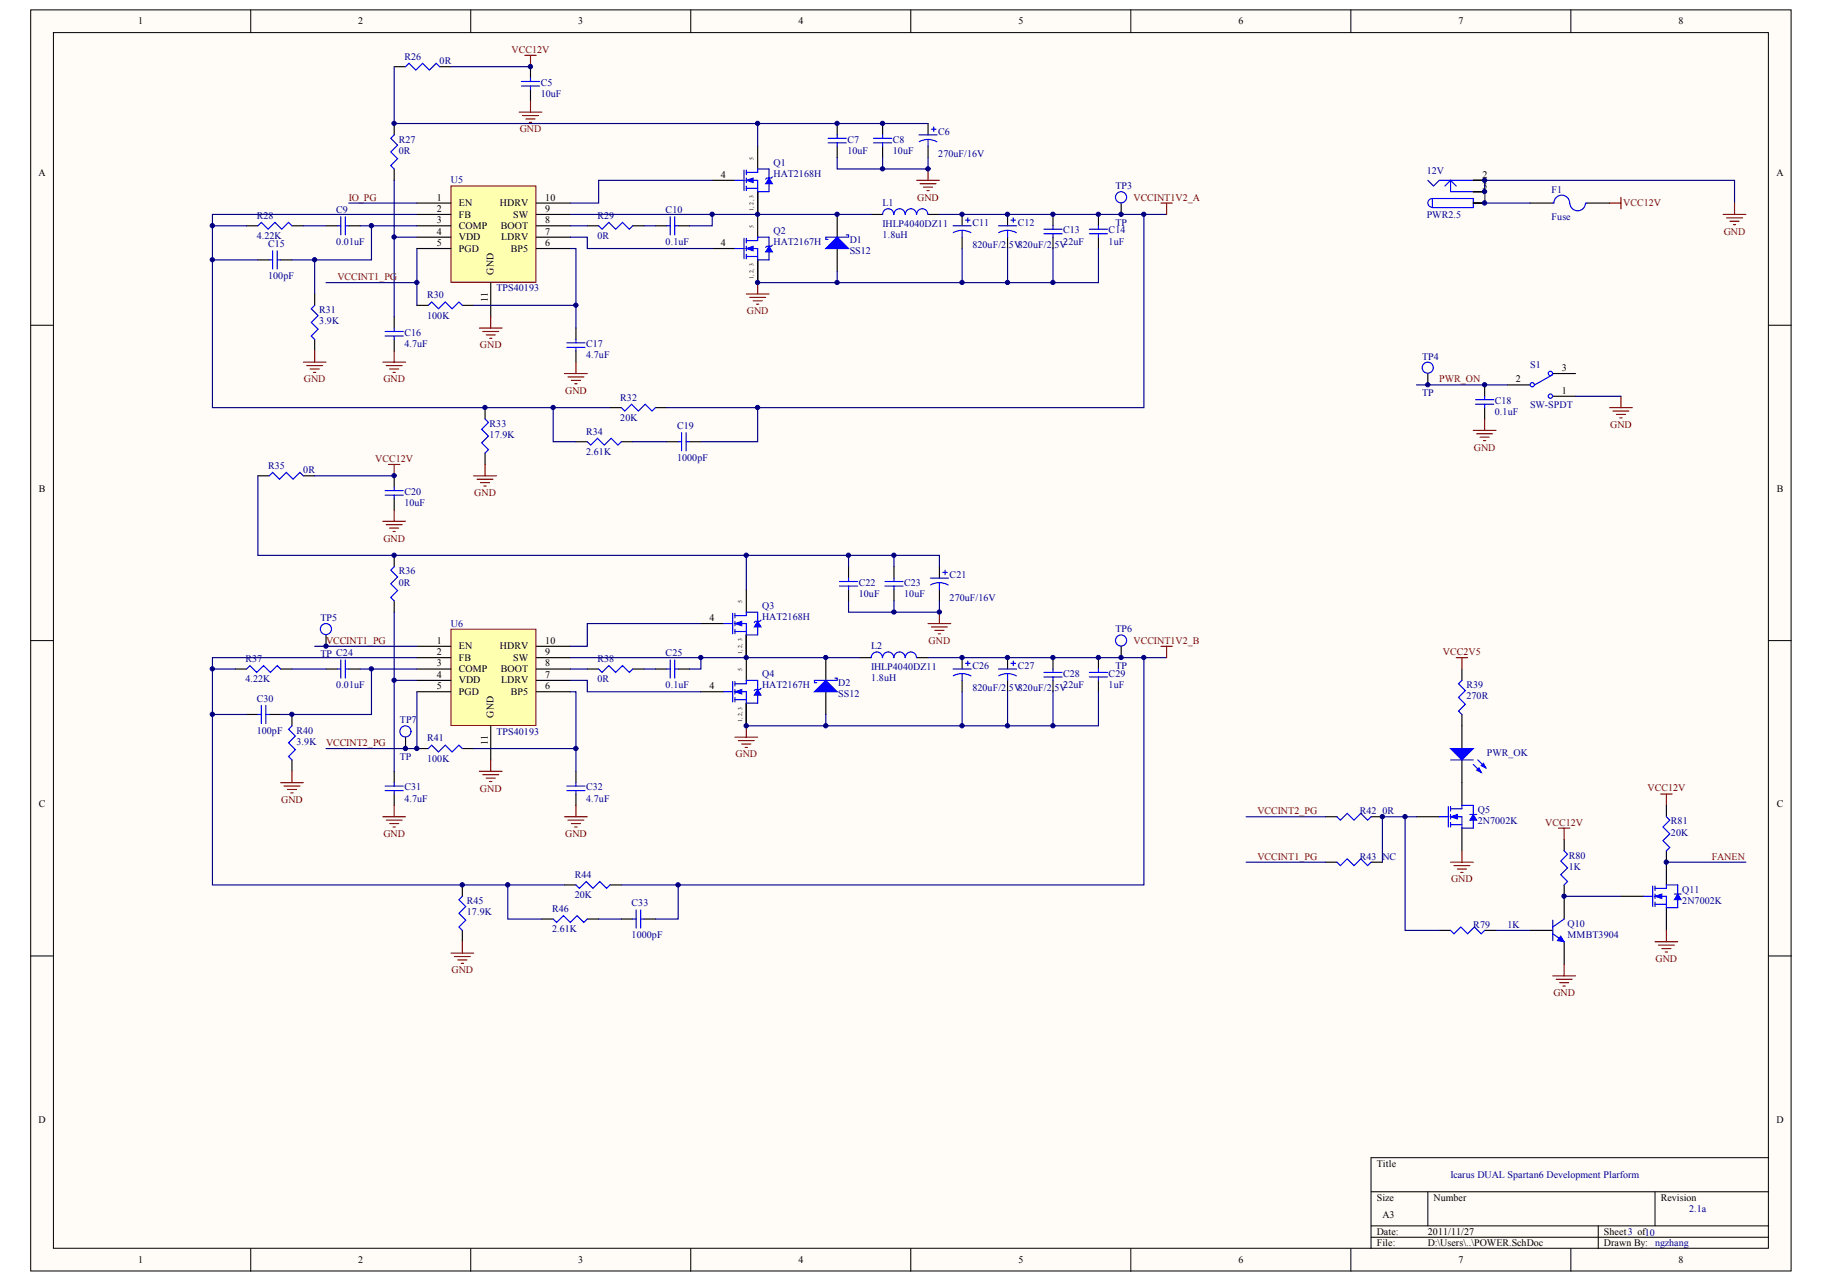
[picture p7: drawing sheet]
<svg xmlns="http://www.w3.org/2000/svg" width="289mm" height="203mm" viewBox="0 0 289 203" stroke-linecap="round" stroke-linejoin="round" font-family="sans-serif">
<defs><g id="words">
<g font-size="1.6">
<text x="21.9" y="3.9">1</text>
<text x="56.7" y="3.9">2</text>
<text x="91.6" y="3.9">3</text>
<text x="126.4" y="3.9">4</text>
<text x="161.2" y="3.9">5</text>
<text x="196.1" y="3.9">6</text>
<text x="230.9" y="3.9">7</text>
<text x="265.7" y="3.9">8</text>
<text x="6.1" y="27.9">A</text>
<text x="114.1" y="28.2">4</text>
<text x="234.7" y="28.2">2</text>
<text x="234.7" y="30">3</text>
<text x="281.3" y="27.9">A</text>
<text x="69.1" y="31.8">1</text>
<text x="69.1" y="33.6">2</text>
<text x="69.1" y="35.4">3</text>
<text x="72.7" y="32.7">EN</text>
<text x="72.7" y="34.5">FB</text>
<text x="79.1" y="32.7">HDRV</text>
<text x="81.3" y="34.5">SW</text>
<text x="86.3" y="35.4">8</text>
<text x="86.3" y="33.6">9</text>
<text x="86.3" y="31.8">10</text>
<text x="234.7" y="31.8">1</text>
<text x="69.1" y="37.2">4</text>
<text x="69.1" y="39">5</text>
<text x="72.7" y="36.3">COMP</text>
<text x="72.7" y="38.1">VDD</text>
<text x="72.7" y="39.9">PGD</text>
<text x="79.3" y="36.3">BOOT</text>
<text x="79.4" y="38.1">LDRV</text>
<text x="80.9" y="39.9">BP5</text>
<text x="86.3" y="39">6</text>
<text x="86.3" y="37.2">7</text>
<text x="114.1" y="39">4</text>
<text x="77.2" y="47.8" transform="rotate(-90 77.2 47.8)">11</text>
<text x="78.1" y="43.5" transform="rotate(-90 78.1 43.5)">GND</text>
<text x="247.3" y="58.8">3</text>
<text x="240" y="60.6">2</text>
<text x="247.3" y="62.4">1</text>
<text x="6.1" y="77.9">B</text>
<text x="281.3" y="77.9">B</text>
<text x="69.1" y="102">1</text>
<text x="86.3" y="102">10</text>
<text x="112.3" y="98.4">4</text>
<text x="69.1" y="103.8">2</text>
<text x="69.1" y="105.6">3</text>
<text x="69.1" y="107.4">4</text>
<text x="72.7" y="102.9">EN</text>
<text x="72.7" y="104.7">FB</text>
<text x="72.7" y="106.5">COMP</text>
<text x="79.1" y="102.9">HDRV</text>
<text x="79.3" y="106.5">BOOT</text>
<text x="81.3" y="104.7">SW</text>
<text x="86.3" y="107.4">7</text>
<text x="86.3" y="105.6">8</text>
<text x="86.3" y="103.8">9</text>
<text x="69.1" y="109.2">5</text>
<text x="72.7" y="108.3">VDD</text>
<text x="72.7" y="110.1">PGD</text>
<text x="78.1" y="113.7" transform="rotate(-90 78.1 113.7)">GND</text>
<text x="79.4" y="108.3">LDRV</text>
<text x="80.9" y="110.1">BP5</text>
<text x="86.3" y="109.2">6</text>
<text x="112.3" y="109.2">4</text>
<text x="77.2" y="118" transform="rotate(-90 77.2 118)">11</text>
<text x="6.1" y="127.8">C</text>
<text x="281.3" y="127.8">C</text>
<text x="6.1" y="177.8">D</text>
<text x="281.2" y="177.8">D</text>
<text x="218" y="184.8">Title</text>
<text x="218" y="190.2">Size</text>
<text x="226.9" y="190.2">Number</text>
<text x="262.9" y="190.2">Revision</text>
<text x="218" y="195.6">Date:</text>
<text x="218" y="197.4">File:</text>
<text x="218.9" y="192.9">A3</text>
<text x="226" y="195.6">2011/11/27</text>
<text x="226" y="197.4">D:\Users\..\POWER.SchDoc</text>
<text x="253.9" y="195.6">Sheet3 of10</text>
<text x="253.9" y="197.4">Drawn By: ngzhang</text>
<text x="21.9" y="200.1">1</text>
<text x="56.7" y="200.1">2</text>
<text x="91.6" y="200.1">3</text>
<text x="126.4" y="200.1">4</text>
<text x="161.2" y="200.1">5</text>
<text x="196.1" y="200.1">6</text>
<text x="230.9" y="200.1">7</text>
<text x="265.7" y="200.1">8</text>
</g>
<g font-size="1.6" fill="#000080">
<text x="64" y="9.4">R26</text>
<text x="69.6" y="10.2">0R</text>
<text x="85.6" y="15.4">10uF</text>
<text x="85.6" y="13.6">C5</text>
<text x="63.1" y="22.6">R27</text>
<text x="134.2" y="22.6">C7</text>
<text x="141.4" y="22.6">C8</text>
<text x="148.5" y="21.3">C6</text>
<text x="63.1" y="24.4">0R</text>
<text x="71.4" y="29.1">U5</text>
<text x="122.5" y="26.2">Q1</text>
<text x="122.5" y="28">HAT2168H</text>
<text x="134.2" y="24.4">10uF</text>
<text x="141.4" y="24.4">10uF</text>
<text x="148.5" y="24.9">270uF/16V</text>
<text x="176.6" y="30">TP3</text>
<text x="225.9" y="27.6">12V</text>
<text x="40.6" y="34.6">R28</text>
<text x="53.2" y="33.7">C9</text>
<text x="94.6" y="34.6">R29</text>
<text x="105.4" y="33.7">C10</text>
<text x="139.7" y="32.7">L1</text>
<text x="139.7" y="35.9">IHLP4040DZ11</text>
<text x="153.9" y="35.7">C11</text>
<text x="161.1" y="35.7">C12</text>
<text x="176.6" y="35.7">TP</text>
<text x="225.9" y="34.5">PWR2.5</text>
<text x="245.7" y="30.5">F1</text>
<text x="245.7" y="34.8">Fuse</text>
<text x="40.6" y="37.9">4.22K</text>
<text x="42.4" y="39.1">C15</text>
<text x="53.2" y="38.8">0.01uF</text>
<text x="94.6" y="37.9">0R</text>
<text x="105.4" y="38.8">0.1uF</text>
<text x="122.5" y="37">Q2</text>
<text x="122.5" y="38.8">HAT2167H</text>
<text x="134.5" y="38.4">D1</text>
<text x="134.5" y="40.2">SS12</text>
<text x="139.7" y="37.7">1.8uH</text>
<text x="153.9" y="39.3">820uF/2.5V820uF/2.5V</text>
<text x="168.3" y="38.8">22uF</text>
<text x="168.3" y="37">C13</text>
<text x="175.5" y="38.8">1uF</text>
<text x="175.5" y="37">C14</text>
<text x="42.4" y="44.2">100pF</text>
<text x="67.6" y="47.2">R30</text>
<text x="78.6" y="46.2">TPS40193</text>
<text x="50.5" y="51.4">3.9K</text>
<text x="50.5" y="49.6">R31</text>
<text x="64" y="53.2">C16</text>
<text x="67.6" y="50.5">100K</text>
<text x="64" y="55">4.7uF</text>
<text x="92.8" y="56.8">4.7uF</text>
<text x="92.8" y="55">C17</text>
<text x="225.2" y="57">TP4</text>
<text x="242.2" y="58.2">S1</text>
<text x="98.2" y="63.4">R32</text>
<text x="225.2" y="62.7">TP</text>
<text x="236.7" y="65.8">0.1uF</text>
<text x="236.7" y="64">C18</text>
<text x="242.2" y="64.7">SW-SPDT</text>
<text x="77.5" y="69.4">17.9K</text>
<text x="77.5" y="67.6">R33</text>
<text x="92.8" y="68.8">R34</text>
<text x="98.2" y="66.7">20K</text>
<text x="107.2" y="67.9">C19</text>
<text x="42.4" y="74.2">R35</text>
<text x="48" y="75">0R</text>
<text x="92.8" y="72.1">2.61K</text>
<text x="107.2" y="73">1000pF</text>
<text x="64" y="80.2">10uF</text>
<text x="64" y="78.4">C20</text>
<text x="63.1" y="92.8">0R</text>
<text x="63.1" y="91">R36</text>
<text x="136" y="94.6">10uF</text>
<text x="136" y="92.8">C22</text>
<text x="143.1" y="94.6">10uF</text>
<text x="143.1" y="92.8">C23</text>
<text x="150.3" y="95.1">270uF/16V</text>
<text x="150.3" y="91.5">C21</text>
<text x="50.7" y="98.4">TP5</text>
<text x="71.4" y="99.3">U6</text>
<text x="120.7" y="96.4">Q3</text>
<text x="120.7" y="98.2">HAT2168H</text>
<text x="176.6" y="100.2">TP6</text>
<text x="38.8" y="104.8">R37</text>
<text x="50.7" y="104.1">TP C24</text>
<text x="94.6" y="104.8">R38</text>
<text x="105.4" y="103.9">C25</text>
<text x="120.7" y="107.2">Q4</text>
<text x="137.9" y="107.9">1.8uH</text>
<text x="137.9" y="102.9">L2</text>
<text x="137.9" y="106.1">IHLP4040DZ11</text>
<text x="153.9" y="105.9">C26</text>
<text x="161.1" y="105.9">C27</text>
<text x="168.3" y="107.2">C28</text>
<text x="175.5" y="107.2">C29</text>
<text x="176.6" y="105.9">TP</text>
<text x="38.8" y="108.1">4.22K</text>
<text x="40.6" y="111.1">C30</text>
<text x="53.2" y="109">0.01uF</text>
<text x="94.6" y="108.1">0R</text>
<text x="105.4" y="109">0.1uF</text>
<text x="120.7" y="109">HAT2167H</text>
<text x="132.7" y="108.6">D2</text>
<text x="132.7" y="110.4">SS12</text>
<text x="153.9" y="109.5">820uF/2.5V820uF/2.5V</text>
<text x="168.3" y="109">22uF</text>
<text x="175.5" y="109">1uF</text>
<text x="232.2" y="110.8">270R</text>
<text x="232.2" y="109">R39</text>
<text x="40.6" y="116.2">100pF</text>
<text x="46.9" y="118">3.9K</text>
<text x="46.9" y="116.2">R40</text>
<text x="63.3" y="114.6">TP7</text>
<text x="67.6" y="117.4">R41</text>
<text x="78.6" y="116.4">TPS40193</text>
<text x="235.4" y="119.8">PWR_OK</text>
<text x="63.3" y="120.3">TP</text>
<text x="64" y="125.2">C31</text>
<text x="67.6" y="120.7">100K</text>
<text x="92.8" y="125.2">C32</text>
<text x="64" y="127">4.7uF</text>
<text x="92.8" y="127">4.7uF</text>
<text x="215.3" y="129">R42</text>
<text x="218.9" y="129">0R</text>
<text x="234" y="128.8">Q5</text>
<text x="234" y="130.6">2N7002K</text>
<text x="264.5" y="130.6">R81</text>
<text x="215.3" y="136.1">R43 NC</text>
<text x="248.3" y="137.8">1K</text>
<text x="248.3" y="136">R80</text>
<text x="264.5" y="132.4">20K</text>
<text x="73.9" y="143.2">R45</text>
<text x="91" y="142.3">20K</text>
<text x="91" y="139">R44</text>
<text x="100" y="143.5">C33</text>
<text x="266.3" y="141.4">Q11</text>
<text x="266.3" y="143.2">2N7002K</text>
<text x="73.9" y="145">17.9K</text>
<text x="87.4" y="147.7">2.61K</text>
<text x="87.4" y="144.4">R46</text>
<text x="100" y="148.6">1000pF</text>
<text x="233.2" y="146.9">R79</text>
<text x="238.6" y="146.9">1K</text>
<text x="248.2" y="146.8">Q10</text>
<text x="248.2" y="148.6">MMBT3904</text>
<text x="229.6" y="186.5">Icarus DUAL Spartan6 Development Plarform</text>
<text x="267.4" y="191.9">2.1a</text>
</g>
<g font-size="1.6" fill="#800000">
<text x="81" y="8.4">VCC12V</text>
<text x="82.3" y="21">GND</text>
<text x="55.2" y="31.8">IO_PG</text>
<text x="145.2" y="31.8">GND</text>
<text x="179.5" y="31.8">VCCINT1V2_A</text>
<text x="257" y="32.7">VCC12V</text>
<text x="272.9" y="37.2">GND</text>
<text x="53.4" y="44.4">VCCINT1_PG</text>
<text x="118.2" y="49.8">GND</text>
<text x="76" y="55.2">GND</text>
<text x="48.1" y="60.6">GND</text>
<text x="60.7" y="60.6">GND</text>
<text x="89.5" y="62.4">GND</text>
<text x="227.8" y="60.6">PWR_ON</text>
<text x="233.3" y="71.4">GND</text>
<text x="254.9" y="67.8">GND</text>
<text x="59.4" y="73.2">VCC12V</text>
<text x="75.1" y="78.6">GND</text>
<text x="60.7" y="85.8">GND</text>
<text x="51.6" y="102">VCCINT1_PG</text>
<text x="147" y="102">GND</text>
<text x="179.5" y="102">VCCINT1V2_B</text>
<text x="228.4" y="103.8">VCC2V5</text>
<text x="51.6" y="118.2">VCCINT2_PG</text>
<text x="116.4" y="120">GND</text>
<text x="76" y="125.4">GND</text>
<text x="260.8" y="125.4">VCC12V</text>
<text x="44.5" y="127.2">GND</text>
<text x="199.1" y="129">VCCINT2_PG</text>
<text x="244.6" y="130.8">VCC12V</text>
<text x="60.7" y="132.6">GND</text>
<text x="89.5" y="132.6">GND</text>
<text x="199.1" y="136.1">VCCINT1_PG</text>
<text x="271" y="136.1">FANEN</text>
<text x="229.7" y="139.8">GND</text>
<text x="71.5" y="154.2">GND</text>
<text x="262.1" y="152.4">GND</text>
<text x="245.9" y="157.8">GND</text>
</g>
<g font-size=".9">
<text x="119.3" y="25.3" transform="rotate(-90 119.3 25.3)">5</text>
<text x="119.3" y="33.4" transform="rotate(-90 119.3 33.4)">1, 2, 3</text>
<text x="119.3" y="36.1" transform="rotate(-90 119.3 36.1)">5</text>
<text x="119.3" y="44.2" transform="rotate(-90 119.3 44.2)">1, 2, 3</text>
<text x="117.5" y="95.5" transform="rotate(-90 117.5 95.5)">5</text>
<text x="117.5" y="106.3" transform="rotate(-90 117.5 106.3)">5</text>
<text x="117.5" y="103.6" transform="rotate(-90 117.5 103.6)">1, 2, 3</text>
<text x="117.5" y="114.4" transform="rotate(-90 117.5 114.4)">1, 2, 3</text>
</g>
</g></defs>
<g fill="#fffcf8" stroke="#000" stroke-width=".16">
<path d="M4.9 1.6h278.7v199.7h-278.7z"/>
<path d="M8.5 5.2h271.5v192.5h-271.5z"/>
</g>
<g fill="none" stroke="#000" stroke-width=".16">
<path d="M39.7 1.6v3.6M74.5 1.6v3.6M109.4 1.6v3.6M144.2 1.6v3.6M179 1.6v3.6M213.9 1.6v3.6M248.7 1.6v3.6M4.9 51.5h3.6M280 51.5h3.6M4.9 101.5h3.6M280 101.5h3.6M4.9 151.4h3.6"/>
<path d="M280 151.4h3.6M39.7 197.8v3.6M74.5 197.8v3.6M109.4 197.8v3.6M144.2 197.8v3.6M179 197.8v3.6M213.9 197.8v3.6M217.1 188.8h62.9M217.1 194.2h62.9M217.1 196h62.9M226 188.8v5.4M248.7 197.8v3.6"/>
<path d="M253 194.2v3.6M262 188.8v5.4M280 183.4h-62.9v14.4"/>
</g>
<path d="M71.4 29.5h13.4v15.2h-13.4z" fill="#ffffb0" stroke="#800000" stroke-width=".16"/>
<path d="M66 32.2h5.4M66 34h5.4M66 35.8h5.4M66 37.6h5.4M66 39.4h5.4M84.9 32.2h5.4M84.9 34h5.4M84.9 35.8h5.4M84.9 37.6h5.4M84.9 39.4h5.4M77.7 44.8v5.4" fill="none" stroke="#000" stroke-width=".18"/>
<path d="M71.4 99.7h13.4v15.2h-13.4z" fill="#ffffb0" stroke="#800000" stroke-width=".16"/>
<g fill="none" stroke="#000" stroke-width=".18">
<path d="M62.4 19.6v1.8M62.4 10.6h1.8M69.6 10.6h1.8M84 10.6v1.8M84 14.2v1.8M132.5 19.6v1.8M139.7 19.6v1.8M146.9 19.6v1.8M39 35.8h1.8M46.2 35.8h1.8M51.6 35.8h1.8M55.2 35.8h1.8"/>
<path d="M62.4 26.8v1.8M93 35.8h1.8M100.2 35.8h1.8M103.8 35.8h1.8M107.4 35.8h1.8M112.8 28.6h3.6M112.8 39.4h3.6M120 23.2v3.6M120 30.4v7.2M132.5 23.2v1.8M132.5 34v3.6M132.5 39.4v3.6"/>
<path d="M137.9 34h1.8M139.7 23.2v1.8M146.9 34h1.8M146.9 23.2v1.8M152.3 34v1.8M152.3 37.6v1.8M159.5 34v1.8M159.5 37.6v1.8M166.7 34v1.8M166.7 37.6v1.8M173.9 34v1.8M173.9 37.6v1.8"/>
<path d="M177.5 32.2v1.8M233.2 28.6h1.8M233.2 32.2h1.8M233.2 30.4h1.8M242.2 32.2h3.6M251.2 32.2h3.6M40.8 41.2h1.8M44.4 41.2h1.8M49.8 46.6v1.8M49.8 53.8v1.8M62.4 50.2v1.8M62.4 53.8v1.8"/>
<path d="M66 48.4h1.8M73.2 48.4h1.8M91.2 52v1.8M91.2 55.6v1.8M120 41.2v3.6M226 59.2v1.8M245.8 59.2h3.6M40.8 75.4h1.8M48 75.4h1.8M62.4 75.4v1.8M62.4 79v1.8M76.8 64.6v1.8"/>
<path d="M76.8 71.8v1.8M91.2 70h1.8M96.6 64.6h1.8M98.4 70h1.8M103.8 64.6h1.8M105.6 70h1.8M109.2 70h1.8M235 61v1.8M235 64.6v1.8M238.6 61h3.6M245.8 62.8h3.6M62.4 88v1.8"/>
<path d="M62.4 95.2v1.8M111 98.8h3.6M118.2 93.4v3.6M134.3 89.8v1.8M134.3 93.4v1.8M141.5 89.8v1.8M141.5 93.4v1.8M148.7 89.8v1.8M148.7 93.4v1.8M37.2 106h1.8M39 113.2h1.8M42.6 113.2h1.8"/>
<path d="M44.4 106h1.8M46.2 113.2v1.8M51.6 106h1.8M51.6 100.6v1.8M55.2 106h1.8M64.2 116.8v1.8M66 102.4h5.4M66 104.2h5.4M66 106h5.4M66 107.8h5.4M66 109.6h5.4M66 118.6h1.8"/>
<path d="M73.2 118.6h1.8M77.7 115v5.4M84.9 102.4h5.4M84.9 104.2h5.4M84.9 106h5.4M84.9 107.8h5.4M84.9 109.6h5.4M93 106h1.8M100.2 106h1.8M103.8 106h1.8M107.4 106h1.8M111 109.6h3.6"/>
<path d="M118.2 100.6v7.2M118.2 111.4v3.6M130.7 104.2v3.6M130.7 109.6v3.6M136.1 104.2h1.8M145.1 104.2h1.8M152.3 104.2v1.8M152.3 107.8v1.8M159.5 104.2v1.8M159.5 107.8v1.8M166.7 104.2v1.8M166.7 107.8v1.8"/>
<path d="M173.9 104.2v1.8M173.9 107.8v1.8M177.5 102.4v1.8M231.4 106v1.8M231.4 113.2v5.4M46.2 120.4v1.8M62.4 122.2v1.8M62.4 125.8v1.8M91.2 122.2v1.8M91.2 125.8v1.8M209.9 129.4h1.8M209.9 136.6h1.8"/>
<path d="M217.1 129.4h1.8M217.1 136.6h1.8M224.3 129.4h3.5M231.4 120.4v7.2M231.4 131.2v3.6M247.6 133v1.8M263.8 127.6v1.8M263.8 134.8v5.4M73.2 140.2v1.8M73.2 147.4v1.8M85.8 145.6h1.8M89.4 140.2h1.8"/>
<path d="M93 145.6h1.8M96.6 140.2h1.8M98.4 145.6h1.8M102 145.6h1.8M227.8 147.4h1.8M235 147.4h1.8M242.2 147.4h3.6M247.6 140.2v5.4M247.6 149.2v3.6M256.6 142h3.6M263.8 143.8v3.6"/>
</g>
<g fill="none" stroke="#00f" stroke-width=".18">
<path d="M64.2 10.6l.5-.6 1.1 1.1 1.1-1.1 1.1 1.1 1.1-1.1 .5 .6M82.5 12.9h2.9M82.5 13.6h2.9M84 12.4v.5M84 13.6v.6M40.8 35.8l.6-.6 1 1.1 1.1-1.1 1.1 1.1 1.1-1.1 .5 .6M43.2 39.7v2.9M43.9 39.7v2.9M53.4 35.8h.6M54 34.3v2.9M54.7 34.3v2.9M54.7 35.8h.5"/>
<path d="M62.4 21.4l-.5 .5 1 1.1-1 1.1 1 1-1 1.1 .5 .6M94.8 35.8l.5 .5 1.1-1.1 1.1 1.1 1.1-1.1 1 1.1 .6-.5M105.6 35.8h.5M106.1 34.3v2.9M106.8 35.8h.6M106.8 34.3v2.9M116.4 28.6h1.4M116.4 39.4h1.4M117.8 26.9v3.3M117.8 37.7v3.3M118.2 27.3h1.8v-.5h1.7v1.4M118.2 28.6h1.8v1.8h1.7v-1.3"/>
<path d="M118.2 29.8h1.8M118.2 38.1h1.8v-.5h1.7v1.4M118.2 39.4h1.8v1.8h1.7v-1.3M118.2 26.9v.8M118.2 28.2v.7M118.2 29.5v.7M118.2 37.7v.8M118.2 39v.7M122.3 28l-.2 .2h-.7l-.2 .2M122.3 38.8l-.2 .2h-.7l-.2 .2M131.1 21.9h2.9M131.1 22.6h2.9"/>
<path d="M132.5 21.4v.5M132.5 22.6v.6M134 37.2h.3v.4h-3.6v.3h.4M138.3 21.9h2.9M138.3 22.6h2.9M139.7 21.4v.5M139.7 22.6v.6M141.5 34a.88 .88 0 0 0-.9-.9 .88 .88 0 0 0-.9 .9M143.3 34a.88 .88 0 0 0-.9-.9 .88 .88 0 0 0-.9 .9M145.1 34a.88 .88 0 0 0-.9-.9 .88 .88 0 0 0-.9 .9M145.5 21.4h2.9M146.9 34a.88 .88 0 0 0-.9-.9 .88 .88 0 0 0-.9 .9"/>
<path d="M146.9 22.1l.7 .1 .7 .3M146.9 22.1l-.7 .1-.7 .2M146.9 22.1v1.1M147.5 20.5h.7M147.8 20.1v.7M150.9 35.8h2.9M152.3 36.5l.7 .1 .7 .3M152.3 36.5l-.7 .1-.7 .2M152.3 36.5v1.1M152.9 34.9h.7M153.2 34.5v.7M158.1 35.8h2.9"/>
<path d="M159.5 36.5l.7 .1 .7 .3M159.5 36.5l-.7 .1-.7 .2M159.5 36.5v1.1M160.1 34.9h.7M160.4 34.5v.7M165.3 36.3h2.8M165.3 37h2.8M166.7 35.8v.5M166.7 37v.6M172.5 36.3h2.8M172.5 37h2.8M173.9 35.8v.5"/>
<path d="M173.9 37v.6M226 28.6l.9 .9 .9-.9h5.4M226.8 31.4h6.4v1.5h-6.4zM226.8 31.4a.69 .69 0 0 0-.8 .7 .69 .69 0 0 0 .8 .7M228.7 29.5l.9-.9v1.8h3.6M229.6 28.6l.9 .9M245.8 32.2h.2M246 32.1a1.24 1.24 0 0 1 1.3-1.2 1.24 1.24 0 0 1 1.2 1.3M248.5 32.2a1.24 1.24 0 0 0 1.3 1.2 1.24 1.24 0 0 0 1.2-1.2M251 32.2h.2M42.6 41.2h.6M43.9 41.2h.5"/>
<path d="M49.8 48.4l-.5 .5 1.1 1.1-1.1 1.1 1.1 1-1.1 1.1 .5 .6M61 53.2h2.8M61 52.5h2.8M62.4 52v.5M62.4 53.2v.6M67.8 48.4l.5-.6 1.1 1.1 1.1-1.1 1.1 1.1 1.1-1.1 .5 .6M89.7 54.3h2.9M89.7 55h2.9M91.2 53.8v.5M91.2 55v.6M118.2 40.3v.7M118.2 40.6h1.8"/>
<path d="M245.8 59.3l-2.8 1.7M42.6 75.4l.6-.6 1 1.1 1.1-1.1 1.1 1.1 1.1-1.1 .5 .6M61 77.7h2.8M61 78.4h2.8M62.4 77.2v.5M62.4 78.4v.6M76.8 66.4l.5 .5-1 1.1 1 1.1-1 1 1 1.1-.5 .6M93 70l.5 .5 1.1-1.1 1.1 1.1 1.1-1.1 1 1.1 .6-.5M98.4 64.6l.5 .5 1.1-1.1 1.1 1.1 1-1.1 1.1 1.1 .6-.5M107.4 70h.5M107.9 68.5v2.9M108.6 68.5v2.9"/>
<path d="M108.6 70h.6M233.6 63.3h2.9M233.6 64h2.9M235 62.8v.5M235 64v.6M62.4 89.8l-.5 .5 1 1.1-1 1.1 1 1-1 1.1 .5 .6M114.6 98.8h1.4M116 97.1v3.3M116.4 97.5h1.8v-.5h1.8v1.4M116.4 98.8h1.8v1.8h1.8v-1.3M116.4 97.1v.8M116.4 98.4v.7"/>
<path d="M116.4 99.7v.7M120.5 98.2l-.2 .2h-.7l-.2 .2M132.9 92.1h2.9M132.9 92.8h2.9M134.3 91.6v.5M134.3 92.8v.6M140.1 92.1h2.9M140.1 92.8h2.9M141.5 91.6v.5M141.5 92.8v.6M147.3 91.6h2.9M148.7 92.3l.7 .1 .7 .3"/>
<path d="M148.7 92.3l-.7 .1-.7 .2M148.7 92.3v1.1M149.3 90.7h.7M149.6 90.3v.7M39 106l.6-.6 1 1.1 1.1-1.1 1.1 1.1 1.1-1.1 .5 .6M40.8 113.2h.6M41.4 111.7v2.9M42.1 111.7v2.9M42.1 113.2h.5M46.2 115l-.5 .5 1.1 1.1-1.1 1.1 1.1 1-1.1 1.1 .5 .6M53.4 106h.6M54 104.5v2.9"/>
<path d="M54.7 104.5v2.9M54.7 106h.5M67.8 118.6l.5-.6 1.1 1.1 1.1-1.1 1.1 1.1 1.1-1.1 .5 .6M94.8 106l.5 .5 1.1-1.1 1.1 1.1 1.1-1.1 1 1.1 .6-.5M105.6 106h.5M106.1 104.5v2.9M106.8 104.5v2.9M106.8 106h.6M114.6 109.6h1.4M116 107.9v3.3M116.4 108.3h1.8v-.5h1.8v1.4M116.4 109.6h1.8v1.8h1.8v-1.3"/>
<path d="M116.4 100h1.8M116.4 107.9v.8M116.4 109.2v.7M116.4 110.5v.7M116.4 110.8h1.8M120.5 109l-.2 .2h-.7l-.2 .2M132.2 107.4h.3v.4h-3.6v.3h.4M141.5 104.2a.9 .9 0 0 0-.9-.9 .9 .9 0 0 0-.9 .9 .88 .88 0 0 0-.9-.9 .88 .88 0 0 0-.9 .9M143.3 104.2a.88 .88 0 0 0-.9-.9 .88 .88 0 0 0-.9 .9M145.1 104.2a.88 .88 0 0 0-.9-.9 .88 .88 0 0 0-.9 .9M150.9 106h2.9M152.3 106.7l.7 .1 .7 .3"/>
<path d="M152.3 106.7l-.7 .1-.7 .2M152.3 106.7v1.1M152.9 105.1h.7M153.2 104.7v.7M158.1 106h2.9M159.5 106.7l.7 .1 .7 .3M159.5 106.7l-.7 .1-.7 .2M159.5 106.7v1.1M160.1 105.1h.7M160.4 104.7v.7M165.3 106.5h2.8M165.3 107.2h2.8"/>
<path d="M166.7 106v.5M166.7 107.2v.6M172.5 106.5h2.8M172.5 107.2h2.8M173.9 106v.5M173.9 107.2v.6M231.4 107.8l-.5 .5 1.1 1.1-1.1 1.1 1.1 1-1.1 1.1 .5 .6M61 125.2h2.8M61 124.5h2.8M62.4 124v.5M62.4 125.2v.6M89.7 125.2h2.9"/>
<path d="M89.7 124.5h2.9M91.2 124v.5M91.2 125.2v.6M211.7 129.4l.5 .5 1.1-1.1 1.1 1.1 1-1.1 1.1 1.1 .6-.5M211.7 136.6l.5 .5 1.1-1.1 1.1 1.1 1-1.1 1.1 1.1 .6-.5M227.8 129.4h1.5M229.3 127.7v3.3M229.6 128.1h1.8v-.5h1.8v1.4M229.6 129.4h1.8v1.8h1.8v-1.3M229.6 130.6h1.8M229.6 127.7v.8M229.6 129v.7"/>
<path d="M229.6 130.3v.7M229.6 120.4h3.6M232.7 129h1.1M233.2 121.1l1.3 1.2M234 120.4l1.2 1.2M247.6 134.8l.6 .5-1.1 1.1 1.1 1.1-1.1 1 1.1 1.1-.6 .6M263.8 129.4l.6 .5-1.1 1.1 1.1 1.1-1.1 1 1.1 1.1-.6 .6M73.2 142l-.5 .5 1 1.1-1 1.1 1 1-1 1.1 .5 .6M87.6 145.6l.5 .5 1.1-1.1 1.1 1.1 1.1-1.1 1 1.1 .6-.5M91.2 140.2l.5 .5 1.1-1.1 1.1 1.1 1.1-1.1 1 1.1 .6-.5M100.2 145.6h.5M100.7 144.1v2.9"/>
<path d="M101.4 144.1v2.9M101.4 145.6h.6M229.6 147.4l.6 .5 1.1-1.1 1 1.1 1.1-1.1 1.1 1.1 .5-.5M245.8 147.9l1.8 1.3M245.8 145.7v3.3M247.6 145.6l-1.8 1.2M260.2 142h1.5M261.7 140.3v3.3M262 140.7h1.8v-.5h1.8v1.4M262 142h1.8v1.8h1.8v-1.3M262 143.2h1.8M262 140.3v.8"/>
<path d="M262 141.6v.7M262 142.9v.7M265.1 141.6h1.1"/>
<circle cx="177.5" cy="31.2" r=".88"/>
<circle cx="226" cy="58.2" r=".88"/>
<circle cx="245.5" cy="59.1" r=".34"/>
<circle cx="242.6" cy="60.9" r=".34"/>
<circle cx="245.5" cy="62.7" r=".34"/>
<circle cx="51.6" cy="99.6" r=".88"/>
<circle cx="64.2" cy="115.8" r=".88"/>
<circle cx="177.5" cy="101.4" r=".88"/>
</g>
<g fill="#00f" stroke="#00f" stroke-width=".16">
<path d="M118.2 28.6l1-.4v.7z"/>
<path d="M121.7 28.2l.6 .9h-1.1z"/>
<path d="M116.4 98.8l1-.4v.7z"/>
<path d="M120 98.4l.5 .9h-1.1z"/>
<path d="M116.4 109.6l1-.4v.7z"/>
<path d="M120 109.2l.5 .9h-1.1z"/>
<path d="M118.2 39.4l1-.4v.7z"/>
<path d="M121.7 39l.6 .9h-1.1z"/>
<path d="M229.6 129.4l1.1-.4v.7z"/>
<path d="M233.2 129l.6 .9h-1.1z"/>
<path d="M247.1 148.3l.5 .9-1-.2z"/>
<path d="M262 142l1.1-.4v.7z"/>
<path d="M265.6 141.6l.6 .9h-1.1z"/>
</g>
<g fill="#00f" stroke="#00f" stroke-width=".18">
<path d="M130.7 107.8l1.8 1.8h-3.6z"/>
<path d="M132.5 37.6l1.8 1.8h-3.6z"/>
<path d="M229.6 118.6h3.6l-1.8 1.8z"/>
<path d="M234.1 121.6l.4 .7-.7-.3z"/>
<path d="M234.9 120.9l.3 .7-.7-.3z"/>
</g>
<g fill="none" stroke="#000080" stroke-width=".18">
<path d="M62.4 10.6v9h84.5M71.4 10.6h12.6M120 19.6v3.6M33.6 35.8h5.4M48 35.8h3.6M55.2 32.2h10.8M57 35.8h9M58.8 35.8v5.4h-12.6M62.4 28.6v21.6M62.4 37.6h3.6M66 34h-32.4v30.6h63M66 39.4v9"/>
<path d="M90.3 37.6h2.7v1.8h19.8M90.3 39.4h.9v12.6M90.3 34h47.6M90.3 35.8h2.7M102 35.8h1.8M112.8 34v1.8h-3.6M112.8 28.6h-18v3.6h-4.5M132.5 25v1.8h14.4v-1.8M139.7 25v1.8M148.7 34h36M152.3 39.4v5.4M159.5 39.4v5.4"/>
<path d="M166.7 39.4v5.4M173.9 39.4v5.4h-53.9M181.1 34v30.6h-75.5M235 30.4v-1.8h39.6v3.6M235 32.2h7.2M33.6 41.2h7.2M49.8 41.2v5.4M51.6 44.8h14.4M75 48.4h16.2M132.5 43v1.8M40.8 75.4v12.6h107.9v1.8M49.8 75.4h12.6"/>
<path d="M87.6 64.6v5.4h3.6M100.2 70h5.4M120 64.6v5.4h-9M224.3 61h14.3M249.4 62.8h7.2M62.4 97v10.8M111 98.8h-18v3.6h-2.7M118.2 88v5.4M134.3 95.2v1.8h14.4v-1.8M134.3 88v1.8M141.5 88v1.8M141.5 95.2v1.8"/>
<path d="M33.6 113.2v27h55.8M37.2 106h-3.6v7.2h5.4M46.2 106h5.4M49.8 102.4h16.2M57 106h9M58.8 106v7.2h-14.4M66 107.8h-3.6v14.4M66 104.2h-32.4v1.8M66 109.6v9h-14.4M75 118.6h16.2M90.3 109.6h.9v12.6M90.3 107.8h2.7v1.8h18"/>
<path d="M90.3 106h2.7M90.3 104.2h45.8M102 106h1.8M111 104.2v1.8h-1.8M130.7 113.2v1.8h-12.5M146.9 104.2h37.8M152.3 109.6v5.4h-21.6M159.5 109.6v5.4h-7.2M166.7 109.6v5.4h-7.2M173.9 109.6v5.4h-7.2M181.1 104.2v36h-73.7M197.3 129.4h12.6"/>
<path d="M197.3 136.6h12.6M222.5 129.4v18h5.3M224.3 129.4h-5.4v7.2M263.8 136.6h12.6M80.4 140.2v5.4h5.4M94.8 145.6h3.6M98.4 140.2h9v5.4h-3.6M236.8 147.4h5.4M247.6 142h9"/>
</g>
<g fill="none" stroke="#800000" stroke-width=".18">
<path d="M82.2 17.8h3.6M82.7 18.3h2.5M83.1 8.8h1.8M83.3 18.8h1.4M83.8 19.4h.4M84 8.8v1.8M84 16v1.8M145.1 28.6h3.6M145.7 29.1h2.5M146.2 29.6h1.4M146.7 30.2h.4M146.9 26.8v1.8"/>
<path d="M183.8 32.2h1.8M184.7 32.2v1.8M254.8 32.2h1.8M256.6 31.3v1.8M272.8 34h3.6M273.3 34.5h2.6M273.9 35h1.4M274.4 35.6h.4M274.6 32.2v1.8M48 57.4h3.6M48.6 57.9h2.5M49.1 58.4h1.4"/>
<path d="M49.6 59h.4M49.8 55.6v1.8M60.6 57.4h3.6M61.1 57.9h2.6M61.7 58.4h1.4M62.2 59h.4M62.4 55.6v1.8M75.9 52h3.6M76.4 52.5h2.5M77 53h1.4M77.5 53.6h.4M77.7 50.2v1.8"/>
<path d="M89.4 59.2h3.6M89.9 59.7h2.5M91.2 57.4v1.8M118.2 46.6h3.5M118.7 47.1h2.5M119.2 47.6h1.5M119.8 48.2h.3M120 44.8v1.8M61.5 73.6h1.8M62.4 73.6v1.8M75 75.4h3.6M75.5 75.9h2.6"/>
<path d="M76.1 76.4h1.4M76.6 77h.4M76.8 73.6v1.8M90.5 60.2h1.4M91 60.8h.4M233.2 68.2h3.6M233.8 68.7h2.5M234.3 69.2h1.5M234.9 69.8h.3M235 66.4v1.8M254.8 64.6h3.6M255.4 65.1h2.5"/>
<path d="M255.9 65.6h1.4M256.4 66.2h.4M256.6 62.8v1.8M60.6 82.6h3.6M61.1 83.1h2.6M61.7 83.6h1.4M62.2 84.2h.4M62.4 80.8v1.8M146.9 98.8h3.6M147.5 99.3h2.5M148 99.8h1.4M148.7 97v1.8"/>
<path d="M116.4 116.8h3.6M116.9 117.3h2.5M117.4 117.8h1.5M118 118.4h.3M118.2 115v1.8M148.5 100.4h.4M183.8 102.4h1.8M184.7 102.4v1.8M230.5 104.2h1.8M231.4 104.2v1.8M44.4 124h3.6M45 124.5h2.5"/>
<path d="M45.5 125h1.4M46 125.6h.4M46.2 122.2v1.8M60.6 129.4h3.6M61.1 129.9h2.6M61.7 130.4h1.4M62.2 131h.4M62.4 127.6v1.8M75.9 122.2h3.6M76.4 122.7h2.5M77 123.2h1.4M77.5 123.8h.4"/>
<path d="M77.7 120.4v1.8M89.4 129.4h3.6M89.9 129.9h2.5M90.5 130.4h1.4M91 131h.4M91.2 127.6v1.8M229.6 136.6h3.6M230.2 137.1h2.5M230.7 137.6h1.5M231.3 138.2h.3M231.4 134.8v1.8M246.7 131.2h1.8"/>
<path d="M247.6 131.2v1.8M262.9 125.8h1.8M263.8 125.8v1.8M71.4 151h3.6M71.9 151.5h2.6M72.5 152h1.4M73 152.6h.4M73.2 149.2v1.8M245.8 154.6h3.6M246.4 155.1h2.5M246.9 155.6h1.4M247.4 156.2h.4"/>
<path d="M247.6 152.8v1.8M262 149.2h3.6M262.6 149.7h2.5M263.1 150.2h1.4M263.6 150.8h.4M263.8 147.4v1.8"/>
</g>
<g fill="#000080" stroke="#000080" stroke-width=".16">
<circle cx="33.6" cy="113.1" r=".34"/>
<circle cx="33.6" cy="105.9" r=".34"/>
<circle cx="33.6" cy="41.1" r=".34"/>
<circle cx="33.6" cy="35.7" r=".34"/>
<circle cx="46.2" cy="113.1" r=".34"/>
<circle cx="49.8" cy="41.1" r=".34"/>
<circle cx="51.6" cy="102.3" r=".34"/>
<circle cx="58.8" cy="105.9" r=".34"/>
<circle cx="58.8" cy="35.7" r=".34"/>
<circle cx="62.4" cy="107.7" r=".34"/>
<circle cx="62.4" cy="87.9" r=".34"/>
<circle cx="62.4" cy="75.3" r=".34"/>
<circle cx="62.4" cy="37.5" r=".34"/>
<circle cx="62.4" cy="19.5" r=".34"/>
<circle cx="64.2" cy="118.5" r=".34"/>
<circle cx="66" cy="118.5" r=".34"/>
<circle cx="66" cy="44.7" r=".34"/>
<circle cx="73.2" cy="140.1" r=".34"/>
<circle cx="76.8" cy="64.5" r=".34"/>
<circle cx="80.4" cy="140.1" r=".34"/>
<circle cx="84" cy="10.5" r=".34"/>
<circle cx="87.6" cy="64.5" r=".34"/>
<circle cx="91.2" cy="118.5" r=".34"/>
<circle cx="91.2" cy="48.3" r=".34"/>
<circle cx="107.3" cy="140.1" r=".34"/>
<circle cx="110.9" cy="104.1" r=".34"/>
<circle cx="112.7" cy="33.9" r=".34"/>
<circle cx="118.1" cy="114.9" r=".34"/>
<circle cx="118.1" cy="104.1" r=".34"/>
<circle cx="118.1" cy="87.9" r=".34"/>
<circle cx="119.9" cy="64.5" r=".34"/>
<circle cx="119.9" cy="44.7" r=".34"/>
<circle cx="119.9" cy="33.9" r=".34"/>
<circle cx="119.9" cy="19.5" r=".34"/>
<circle cx="130.7" cy="114.9" r=".34"/>
<circle cx="130.7" cy="104.1" r=".34"/>
<circle cx="132.5" cy="44.7" r=".34"/>
<circle cx="132.5" cy="33.9" r=".34"/>
<circle cx="132.5" cy="19.5" r=".34"/>
<circle cx="134.3" cy="87.9" r=".34"/>
<circle cx="139.7" cy="26.7" r=".34"/>
<circle cx="139.7" cy="19.5" r=".34"/>
<circle cx="141.5" cy="96.9" r=".34"/>
<circle cx="141.5" cy="87.9" r=".34"/>
<circle cx="146.9" cy="26.7" r=".34"/>
<circle cx="148.7" cy="96.9" r=".34"/>
<circle cx="152.3" cy="114.9" r=".34"/>
<circle cx="152.3" cy="104.1" r=".34"/>
<circle cx="152.3" cy="44.7" r=".34"/>
<circle cx="152.3" cy="33.9" r=".34"/>
<circle cx="159.5" cy="114.9" r=".34"/>
<circle cx="159.5" cy="104.1" r=".34"/>
<circle cx="159.5" cy="44.7" r=".34"/>
<circle cx="159.5" cy="33.9" r=".34"/>
<circle cx="166.7" cy="114.9" r=".34"/>
<circle cx="166.7" cy="104.1" r=".34"/>
<circle cx="166.7" cy="44.7" r=".34"/>
<circle cx="166.7" cy="33.9" r=".34"/>
<circle cx="173.9" cy="104.1" r=".34"/>
<circle cx="173.9" cy="33.9" r=".34"/>
<circle cx="177.5" cy="104.1" r=".34"/>
<circle cx="177.5" cy="33.9" r=".34"/>
<circle cx="181.1" cy="104.1" r=".34"/>
<circle cx="181.1" cy="33.9" r=".34"/>
<circle cx="218.8" cy="129.3" r=".34"/>
<circle cx="222.4" cy="129.3" r=".34"/>
<circle cx="226" cy="60.9" r=".34"/>
<circle cx="235" cy="60.9" r=".34"/>
<circle cx="235" cy="32.1" r=".34"/>
<circle cx="235" cy="30.3" r=".34"/>
<circle cx="235" cy="28.5" r=".34"/>
<circle cx="247.6" cy="141.9" r=".34"/>
<circle cx="263.8" cy="136.5" r=".34"/>
</g>
<use href="#words"/>
</svg>
